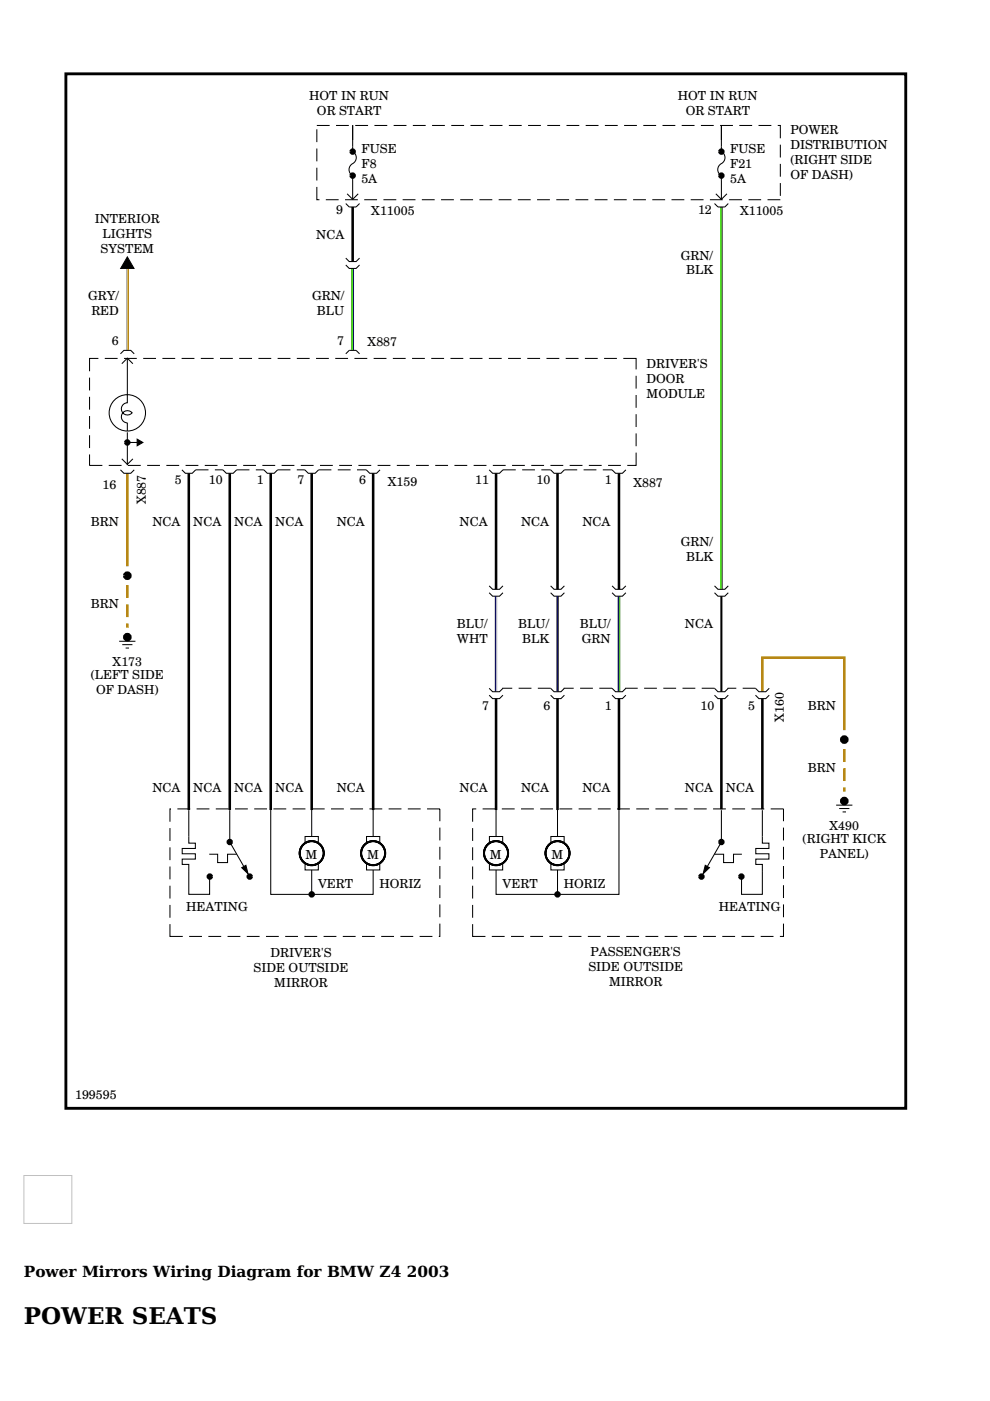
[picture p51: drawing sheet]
<svg xmlns="http://www.w3.org/2000/svg" width="210mm" height="297mm" viewBox="0 0 210 297" stroke-linecap="round" stroke-linejoin="round" font-family="sans-serif">
<defs><g id="words">
<text font-size="4.9" x="5.1" y="280.7">POWER SEATS</text>
<g font-size="3.3">
<text x="5.1" y="270.8">Power Mirrors Wiring Diagram for BMW Z4</text>
<text x="86.2" y="270.8">2003</text>
</g>
<g font-size="2.6">
<text x="65.6" y="21.3">HOT IN RUN</text>
<text x="143.7" y="21.3">HOT IN RUN</text>
<text x="67.2" y="24.5">OR START</text>
<text x="145.4" y="24.5">OR START</text>
<text x="167.6" y="28.5">POWER</text>
<text x="76.6" y="32.4">FUSE</text>
<text x="76.6" y="35.6">F8</text>
<text x="154.8" y="32.4">FUSE</text>
<text x="154.8" y="35.6">F21</text>
<text x="167.6" y="31.6">DISTRIBUTION</text>
<text x="167.6" y="34.8">(RIGHT SIDE</text>
<text x="76.6" y="38.8">5A</text>
<text x="154.8" y="38.8">5A</text>
<text x="167.6" y="38">OF DASH)</text>
<text x="20.1" y="47.3">INTERIOR</text>
<text x="71.3" y="45.4">9</text>
<text x="78.7" y="45.5">X11005</text>
<text x="148" y="45.4">12</text>
<text x="156.9" y="45.5">X11005</text>
<text x="21.3" y="53.6">SYSTEM</text>
<text x="21.7" y="50.4">LIGHTS</text>
<text x="67" y="50.7">NCA</text>
<text x="144.3" y="55">GRN/</text>
<text x="145.5" y="58.2">BLK</text>
<text x="18.7" y="63.7">GRY/</text>
<text x="66.2" y="63.7">GRN/</text>
<text x="19.4" y="66.9">RED</text>
<text x="67.2" y="66.9">BLU</text>
<text x="23.7" y="73.2">6</text>
<text x="71.5" y="73.2">7</text>
<text x="77.9" y="73.4">X887</text>
<text x="137.1" y="81.2">DOOR</text>
<text x="137.1" y="78">DRIVER'S</text>
<text x="137.1" y="84.3">MODULE</text>
<text x="21.7" y="103.8">16</text>
<text x="30.9" y="106.9" transform="rotate(-90 30.9 106.9)">X887</text>
<text x="37.1" y="102.7">5</text>
<text x="44.3" y="102.7">10</text>
<text x="54.4" y="102.7">1</text>
<text x="63.1" y="102.7">7</text>
<text x="76.1" y="102.7">6</text>
<text x="82.2" y="103">X159</text>
<text x="100.7" y="102.7">11</text>
<text x="113.8" y="102.7">10</text>
<text x="128.3" y="102.7">1</text>
<text x="134.3" y="103.2">X887</text>
<text x="19.3" y="111.5">BRN</text>
<text x="32.3" y="111.5">NCA</text>
<text x="41" y="111.5">NCA</text>
<text x="49.7" y="111.5">NCA</text>
<text x="58.4" y="111.5">NCA</text>
<text x="71.4" y="111.5">NCA</text>
<text x="97.4" y="111.5">NCA</text>
<text x="110.5" y="111.5">NCA</text>
<text x="123.5" y="111.5">NCA</text>
<text x="144.3" y="115.8">GRN/</text>
<text x="145.5" y="119">BLK</text>
<text x="19.3" y="128.9">BRN</text>
<text x="96.9" y="133.2">BLU/</text>
<text x="96.9" y="136.4">WHT</text>
<text x="109.9" y="133.2">BLU/</text>
<text x="110.7" y="136.4">BLK</text>
<text x="122.9" y="133.2">BLU/</text>
<text x="123.4" y="136.4">GRN</text>
<text x="145.2" y="133.2">NCA</text>
<text x="23.9" y="141.1">X173</text>
<text x="19.2" y="144">(LEFT SIDE</text>
<text x="20.4" y="147.2">OF DASH)</text>
<text x="102.2" y="150.5">7</text>
<text x="115.2" y="150.5">6</text>
<text x="128.3" y="150.5">1</text>
<text x="148.5" y="150.5">10</text>
<text x="158.7" y="150.5">5</text>
<text x="166.2" y="153" transform="rotate(-90 166.2 153)">X160</text>
<text x="171.3" y="150.6">BRN</text>
<text x="32.3" y="167.9">NCA</text>
<text x="41" y="167.9">NCA</text>
<text x="49.7" y="167.9">NCA</text>
<text x="58.4" y="167.9">NCA</text>
<text x="71.4" y="167.9">NCA</text>
<text x="97.4" y="167.9">NCA</text>
<text x="110.5" y="167.9">NCA</text>
<text x="123.5" y="167.9">NCA</text>
<text x="145.2" y="167.9">NCA</text>
<text x="153.9" y="167.9">NCA</text>
<text x="171.3" y="163.6">BRN</text>
<text x="170.2" y="178.8">(RIGHT KICK</text>
<text x="175.9" y="175.9">X490</text>
<text x="64.8" y="182.2">M</text>
<text x="77.8" y="182.2">M</text>
<text x="103.9" y="182.2">M</text>
<text x="116.9" y="182.2">M</text>
<text x="173.8" y="182">PANEL)</text>
<text x="67.4" y="188.2">VERT</text>
<text x="80.5" y="188.2">HORIZ</text>
<text x="106.5" y="188.2">VERT</text>
<text x="119.5" y="188.2">HORIZ</text>
<text x="39.5" y="193.2">HEATING</text>
<text x="152.4" y="193.2">HEATING</text>
<text x="57.3" y="202.9">DRIVER'S</text>
<text x="125.2" y="202.7">PASSENGER'S</text>
<text x="53.8" y="206.1">SIDE OUTSIDE</text>
<text x="58.1" y="209.2">MIRROR</text>
<text x="124.7" y="205.8">SIDE OUTSIDE</text>
<text x="129.1" y="209">MIRROR</text>
<text x="15.9" y="233">199595</text>
</g>
</g></defs>
<g fill="none" stroke="#000" stroke-width=".22">
<path d="M67.2 39.6v2.7h.5M67.2 26.6h2.7M67.2 27.4v2.7M67.2 31.5v2.7M67.2 35.6v2.7M71.2 26.6h2.8M74.8 26.5v5.6a1.52 1.52 0 0 1 .7 1.5 1.52 1.52 0 0 1-1 1.3 1.44 1.44 0 0 0 .3 2.3v5M75.3 26.6h2.7M79.4 26.6h2.7M83.5 26.6h2.7M87.5 26.6h2.8M91.6 26.6h2.7"/>
<path d="M95.7 26.6h2.7M99.8 26.6h2.7M103.8 26.6h2.7M107.9 26.6h2.7M112 26.6h2.7M116 26.6h2.8M120.1 26.6h2.7M124.2 26.6h2.7M128.3 26.6h2.7M132.3 26.6h2.7M136.4 26.6h2.7M140.5 26.6h2.7"/>
<path d="M144.5 26.6h2.8M148.6 26.6h2.7M152.7 26.6h2.7M153 26.5l-.1 5.6a1.52 1.52 0 0 1 .8 1.5 1.52 1.52 0 0 1-1.1 1.3 1.44 1.44 0 0 0 .3 2.3v1.2M153 38.4v3.8M156.8 26.6h2.7M160.8 26.6h2.7M164.9 26.6h.5v2.7M165.4 30.7v2.7M165.4 34.7v2.8M165.4 38.8v2.7M69.1 42.3h2.7"/>
<path d="M73.2 42.3h2.7M73.3 54.7l.7 .8h1.5l.7-.8M73.3 56.2l.7 .7h1.5l.7-.7M73.3 43.2l.7 .7h1.5l.7-.7M73.6 41.1l1.2 1.2 1.1-1.2M77.2 42.3h2.7M81.3 42.3h2.7M85.4 42.3h2.7M89.4 42.3h2.8M93.5 42.3h2.7M97.6 42.3h2.7M101.7 42.3h2.7"/>
<path d="M105.7 42.3h2.7M109.8 42.3h2.7M113.9 42.3h2.7M117.9 42.3h2.8M122 42.3h2.7M126.1 42.3h2.7M130.2 42.3h2.7M134.2 42.3h2.7M138.3 42.3h2.7M142.4 42.3h2.7M146.4 42.3h2.8M150.5 42.3h2.7"/>
<path d="M151.5 43.2l.7 .7h1.5l.7-.7M151.8 41.1l1.2 1.2 1.1-1.2M154.6 42.3h2.7M158.7 42.3h2.7M162.7 42.3h2.7M20.9 76h-1.9v2.7M22.2 76h2.7M25.5 75l.8-.7h1.4l.8 .7M25.8 77.1l1.2-1.2 1.2 1.2M26.3 76h2.7M27 75.9v7.9M30.4 76h2.7"/>
<path d="M34.4 76h2.7M38.5 76h2.7M42.6 76h2.7M46.6 76h2.8M50.7 76h2.7M54.8 76h2.7M58.9 76h2.7M62.9 76h2.8M67 76h2.7M71.1 76h2.7M73.3 75l.7-.7h1.5l.7 .7M75.2 76h2.7"/>
<path d="M79.2 76h2.7M83.3 76h2.7M87.4 76h2.7M91.4 76h2.8M95.5 76h2.7M99.6 76h2.7M103.7 76h2.7M107.7 76h2.7M111.8 76h2.7M115.9 76h2.7M119.9 76h2.8M124 76h2.7"/>
<path d="M128.1 76h2.7M132.2 76h2.7v2.3M134.9 79.7v2.7M19 96.4v2.3h2.7M19 80.1v2.7M19 84.1v2.8M19 88.2v2.7M19 92.3v2.7M23.1 98.7h2.7M25.5 99.6l.8 .7h1.4l.8-.7M25.8 97.3l1.2 1.2 1.2-1.2M27 93.8h2.1"/>
<path d="M27 83.7v1.7a1.3 1.3 0 0 0-1.1 1.9 1.3 1.3 0 0 0 2.1 .2 1.3 1.3 0 0 0-2.1 .3 1.3 1.3 0 0 0 1.1 1.9M27 89.7v1.7M27 91.7v6.9M27.1 98.7h2.7M31.2 98.7h2.7M35.3 98.7h2.7M38.6 99.6l.7 .7h1.5l.7-.7M39.3 98.7h2.8M43.4 98.7h2.7M47.3 99.6l.7 .7h1.4l.8-.7M47.5 98.7h2.7M51.6 98.7h2.7"/>
<path d="M55.6 98.7h2.7M55.9 99.6l.8 .7h1.4l.8-.7M59.7 98.7h2.7M63.8 98.7h2.7M64.6 99.6l.8 .7h1.4l.7-.7M67.8 98.7h2.8M71.9 98.7h2.7M76 98.7h2.7M77.7 99.6l.7 .7h1.4l.8-.7M80.1 98.7h2.7M84.1 98.7h2.7M88.2 98.7h2.7"/>
<path d="M92.3 98.7h2.7M96.4 98.7h2.7M100.4 98.7h2.7M103.7 99.6l.7 .7h1.5l.7-.7M104.5 98.7h2.7M108.6 98.7h2.7M112.6 98.7h2.8M116.7 98.7h2.7M116.7 99.6l.8 .7h1.4l.8-.7M120.8 98.7h2.7M124.9 98.7h2.7M128.9 98.7h2.7"/>
<path d="M129.8 99.6l.7 .7h1.5l.7-.7M134.9 96v2.7h-1.9M134.9 83.7v2.8M134.9 87.8v2.7M134.9 91.9v2.7M25.3 136h3.4M25.9 136.7h2.2M26.6 137.4h.8M103.7 124.2l.7 .7h1.5l.7-.7M103.7 125.7l.7 .7h1.5l.7-.7M116.7 124.2l.8 .7h1.4l.8-.7M116.7 125.7l.8 .7h1.4l.8-.7"/>
<path d="M129.8 124.2l.7 .7h1.5l.7-.7M129.8 125.7l.7 .7h1.5l.7-.7M151.5 124.2l.7 .7h1.5l.7-.7M151.5 125.7l.7 .7h1.5l.7-.7M103.7 145.9l.7 .8h1.5l.7-.8M103.7 147.4l.7 .7h1.5l.7-.7M116.7 145.9l.8 .8h1.4l.8-.8M116.7 147.4l.8 .7h1.4l.8-.7M129.8 145.9l.7 .8h1.5l.7-.8M129.8 147.4l.7 .7h1.5l.7-.7M151.5 145.9l.7 .8h1.5l.7-.8M151.5 147.4l.7 .7h1.5l.7-.7"/>
<path d="M160.2 145.9l.7 .8h1.5l.7-.8M160.2 147.4l.7 .7h1.5l.7-.7M36 175.6v2.7M36 179.6v2.8M36.3 171.5h-.3v2.7M37.6 171.5h2.7M40 171.8v7h1.4v1.1h-2.8v1.1h2.8v1.1h-2.8v1.2h1.4v6.3h4.4v-3.7M41.7 171.5h2.7M45.8 171.5h2.7M48.7 171.8v6.7l3 5.2M49.8 171.5h2.7M53.9 171.5h2.7"/>
<path d="M57.4 171.7v17.9h21.7v-5.2M58 171.5h2.7M62 171.5h2.8M64.7 178.8v-1.4h2.8v1.4M66.1 171.7v5.7M66.1 171.5h2.7M70.2 171.5h2.7M74.3 171.5h2.7M77.7 178.8v-1.4h2.8v1.4M78.3 171.5h2.7M79.1 171.7v5.7M82.4 171.5h2.7"/>
<path d="M86.5 171.5h2.7M90.5 171.5h2.8v2.6M93.3 175.5v2.7M93.3 179.5v2.8M100.2 175.6v2.7M100.2 179.6v2.8M101 171.5h-.8v2.7M102.3 171.5h2.7M103.8 178.8v-1.4h2.8v1.4M105.2 171.7v5.7M106.4 171.5h2.7M110.5 171.5h2.7"/>
<path d="M114.5 171.5h2.8M116.8 178.8v-1.4h2.8v1.4M118.2 171.7v5.7M118.6 171.5h2.7M122.7 171.5h2.7M126.8 171.5h2.7M130.8 171.5h2.7M131.2 171.7v17.9h-26v-5.2M134.9 171.5h2.7M139 171.5h2.7M143 171.5h2.8M147.1 171.5h2.7"/>
<path d="M151.2 171.5h2.7M153 171.8v6.7l-3 5.2M155.3 171.5h2.7M159.3 171.5h2.7M161.6 171.8v7h1.4v1.1h-2.8v1.1h2.8v1.1h-2.8v1.2h1.4v6.3h-4.4v-3.7M163.4 171.5h2.7v2.6M166.1 175.5v2.7M166.1 179.5v2.8M177.3 170.7h3.4M177.9 171.4h2.2M178.7 172.1h.7M36 195.9v2.6h2.8"/>
<path d="M36 183.7v2.7M36 187.8v2.7M36 191.9v2.7M40.1 198.5h2.7M44.2 198.5h2.7M44.4 181.1h1.7v1.8h2.1v-1.8h2M48.3 198.5h2.7M52.3 198.5h2.7M56.4 198.5h2.7M60.5 198.5h2.7M64.5 198.5h2.8M64.7 183v1.4h2.8v-1.4"/>
<path d="M66.1 184.4v5.2M68.6 198.5h2.7M72.7 198.5h2.7M76.8 198.5h2.7M77.7 183v1.4h2.8v-1.4M80.8 198.5h2.7M84.9 198.5h2.7M89 198.5h2.7M93.3 195.8v2.7h-.3M93.3 183.6v2.7M93.3 187.7v2.7M93.3 191.8v2.7"/>
<path d="M100.2 195.9v2.6h2.7M100.2 183.7v2.7M100.2 187.8v2.7M100.2 191.9v2.7M103.8 183v1.4h2.8v-1.4M104.3 198.5h2.7M108.4 198.5h2.7M112.4 198.5h2.7M116.5 198.5h2.7M116.8 183v1.4h2.8v-1.4M118.2 184.4v5.2M120.6 198.5h2.7"/>
<path d="M124.6 198.5h2.8M128.7 198.5h2.7M132.8 198.5h2.7M136.9 198.5h2.7M140.9 198.5h2.7M145 198.5h2.7M149.1 198.5h2.7M153.1 198.5h2.8M157.2 198.5h2.7M157.3 181.1h-1.8v1.8h-2.1v-1.8h-1.9M161.3 198.5h2.7M166.1 195.8v2.7h-.7"/>
<path d="M166.1 183.6v2.7M166.1 187.7v2.7M166.1 191.8v2.7"/>
<circle cx="27" cy="87.5" r="3.9"/>
</g>
<path d="M14 15.7h178v219.3h-178z" fill="none" stroke="#000" stroke-width=".61" stroke-linecap="butt"/>
<g fill="none" stroke="#000" stroke-width=".91" stroke-linecap="butt">
<circle cx="27" cy="122.1" r=".46"/>
<circle cx="27" cy="135.1" r=".46"/>
<circle cx="179" cy="156.8" r=".45"/>
<circle cx="179" cy="169.8" r=".45"/>
</g>
<path d="M27 100.3v19.8M27 124.1v2.7M27 128.1v2.7M27 132.2v.9M161.6 146.7v-7.3h17.4v15.4M179 158.8v2.7M179 162.9v2.7M179 166.9v.9" fill="none" stroke="#b28600" stroke-width=".54"/>
<g fill="none" stroke="#000" stroke-width=".68" stroke-linecap="butt">
<circle cx="74.8" cy="37.2" r=".34"/>
<circle cx="74.8" cy="32.1" r=".34"/>
<circle cx="152.9" cy="37.2" r=".34"/>
<circle cx="152.9" cy="32.1" r=".34"/>
<circle cx="27" cy="93.8" r=".34"/>
<circle cx="48.7" cy="178.5" r=".34"/>
<circle cx="153" cy="178.5" r=".34"/>
<circle cx="44.5" cy="185.8" r=".34"/>
<circle cx="52.9" cy="185.9" r=".34"/>
<circle cx="66.1" cy="189.6" r=".34"/>
<circle cx="118.2" cy="189.6" r=".34"/>
<circle cx="148.7" cy="185.9" r=".34"/>
<circle cx="157.2" cy="185.8" r=".34"/>
</g>
<path d="M27 54.5l1.4 2.4h-2.8zM29.1 93.1l1.2 .7-1.2 .7zM51.2 184l.9-.5 .5 1.8zM149.5 183.5l.9 .5-1.3 1.3z" fill="#000"/>
<g fill="none" stroke="#000" stroke-width=".21">
<path d="M27 54.5l1.4 2.4h-2.8zM29.1 93.1l1.2 .7-1.2 .7zM41.5 99.6h2.7M45.6 99.6h1.7M50.2 99.6h2.7M54.2 99.6h1.7M58.9 99.6h2.7M62.9 99.6h1.7M67.5 99.6h2.8M71.6 99.6h2.7M75.7 99.6h2M106.6 99.6h2.8"/>
<path d="M110.7 99.6h2.7M114.8 99.6h1.9M119.7 99.6h2.7M123.7 99.6h2.8M127.8 99.6h2M106.5 145.9h2.1M110 145.9h2.7M114 145.9h2.8M119.5 145.9h2.1M123 145.9h2.7M127.1 145.9h2.7M132.6 145.9h2.6"/>
<path d="M136.6 145.9h2.7M140.6 145.9h2.8M144.7 145.9h2.7M148.8 145.9h2.7M154.3 145.9h1.8M157.5 145.9h2.7M51.2 184l.9-.5 .5 1.8zM149.5 183.5l.9 .5-1.3 1.3z"/>
<circle cx="66.1" cy="180.9" r="2.66"/>
<circle cx="66.1" cy="180.9" r="2.64"/>
<circle cx="66.1" cy="180.9" r="2.59"/>
<circle cx="66.1" cy="180.9" r="2.55"/>
<circle cx="66.1" cy="180.9" r="2.62"/>
<circle cx="66.1" cy="180.9" r="2.57"/>
<circle cx="66.1" cy="180.9" r="2.48"/>
<circle cx="66.1" cy="180.9" r="2.53"/>
<circle cx="66.1" cy="180.9" r="2.51"/>
<circle cx="66.1" cy="180.9" r="2.44"/>
<circle cx="66.1" cy="180.9" r="2.46"/>
<circle cx="79.1" cy="180.9" r="2.66"/>
<circle cx="79.1" cy="180.9" r="2.62"/>
<circle cx="79.1" cy="180.9" r="2.64"/>
<circle cx="79.1" cy="180.9" r="2.59"/>
<circle cx="79.1" cy="180.9" r="2.55"/>
<circle cx="79.1" cy="180.9" r="2.57"/>
<circle cx="79.1" cy="180.9" r="2.48"/>
<circle cx="79.1" cy="180.9" r="2.53"/>
<circle cx="79.1" cy="180.9" r="2.51"/>
<circle cx="79.1" cy="180.9" r="2.44"/>
<circle cx="79.1" cy="180.9" r="2.46"/>
<circle cx="105.2" cy="180.9" r="2.62"/>
<circle cx="105.2" cy="180.9" r="2.66"/>
<circle cx="105.2" cy="180.9" r="2.59"/>
<circle cx="105.2" cy="180.9" r="2.64"/>
<circle cx="105.2" cy="180.9" r="2.53"/>
<circle cx="105.2" cy="180.9" r="2.46"/>
<circle cx="105.2" cy="180.9" r="2.57"/>
<circle cx="105.2" cy="180.9" r="2.44"/>
<circle cx="105.2" cy="180.9" r="2.51"/>
<circle cx="105.2" cy="180.9" r="2.55"/>
<circle cx="105.2" cy="180.9" r="2.48"/>
<circle cx="118.2" cy="180.9" r="2.62"/>
<circle cx="118.2" cy="180.9" r="2.66"/>
<circle cx="118.2" cy="180.9" r="2.59"/>
<circle cx="118.2" cy="180.9" r="2.64"/>
<circle cx="118.2" cy="180.9" r="2.53"/>
<circle cx="118.2" cy="180.9" r="2.46"/>
<circle cx="118.2" cy="180.9" r="2.57"/>
<circle cx="118.2" cy="180.9" r="2.44"/>
<circle cx="118.2" cy="180.9" r="2.51"/>
<circle cx="118.2" cy="180.9" r="2.55"/>
<circle cx="118.2" cy="180.9" r="2.48"/>
</g>
<g fill="none" stroke="#000" stroke-width=".54">
<path d="M74.8 43.9v11.6M40 100.3v71.4M48.7 100.3v71.4M57.4 100.3v71.4M66.1 100.3v71.4M79.1 100.3v71.4M105.2 100.3v24.6M118.2 100.3v24.6M131.2 100.3v24.6M105.2 148.1v23.6M118.2 148.1v23.6M131.2 148.1v23.6"/>
<path d="M153 148.1v23.5M161.6 148.1v23.5"/>
</g>
<path d="M153 126.4v20.3" fill="none" stroke="#000" stroke-width=".43"/>
<path d="M74.7 56.9v17.4M152.9 43.9v81" fill="none" stroke="#39e500" stroke-width=".36"/>
<path d="M153.1 43.9v81M118.4 126.4v20.3" fill="none" stroke="#323232" stroke-width=".21"/>
<path d="M105.1 126.4v20.3M118.1 126.4v20.3M131.1 126.4v20.3" fill="none" stroke="#00f" stroke-width=".36"/>
<path d="M131.4 126.4v20.3" fill="none" stroke="#39e500" stroke-width=".21"/>
<path d="M105.4 126.4v20.3" fill="none" stroke="#d2d2d2" stroke-width=".21"/>
<path d="M75 56.9v17.4" fill="none" stroke="#00f" stroke-width=".21"/>
<path d="M26.9 56.9v17.4" fill="none" stroke="#afafaf" stroke-width=".36"/>
<path d="M27.2 56.9v17.4" fill="none" stroke="#f00" stroke-width=".21"/>
<path d="M5.1 249.2h10.1v10.2h-10.1z" fill="none" stroke="#c0c0c0" stroke-width=".21"/>
<use href="#words"/>
</svg>
